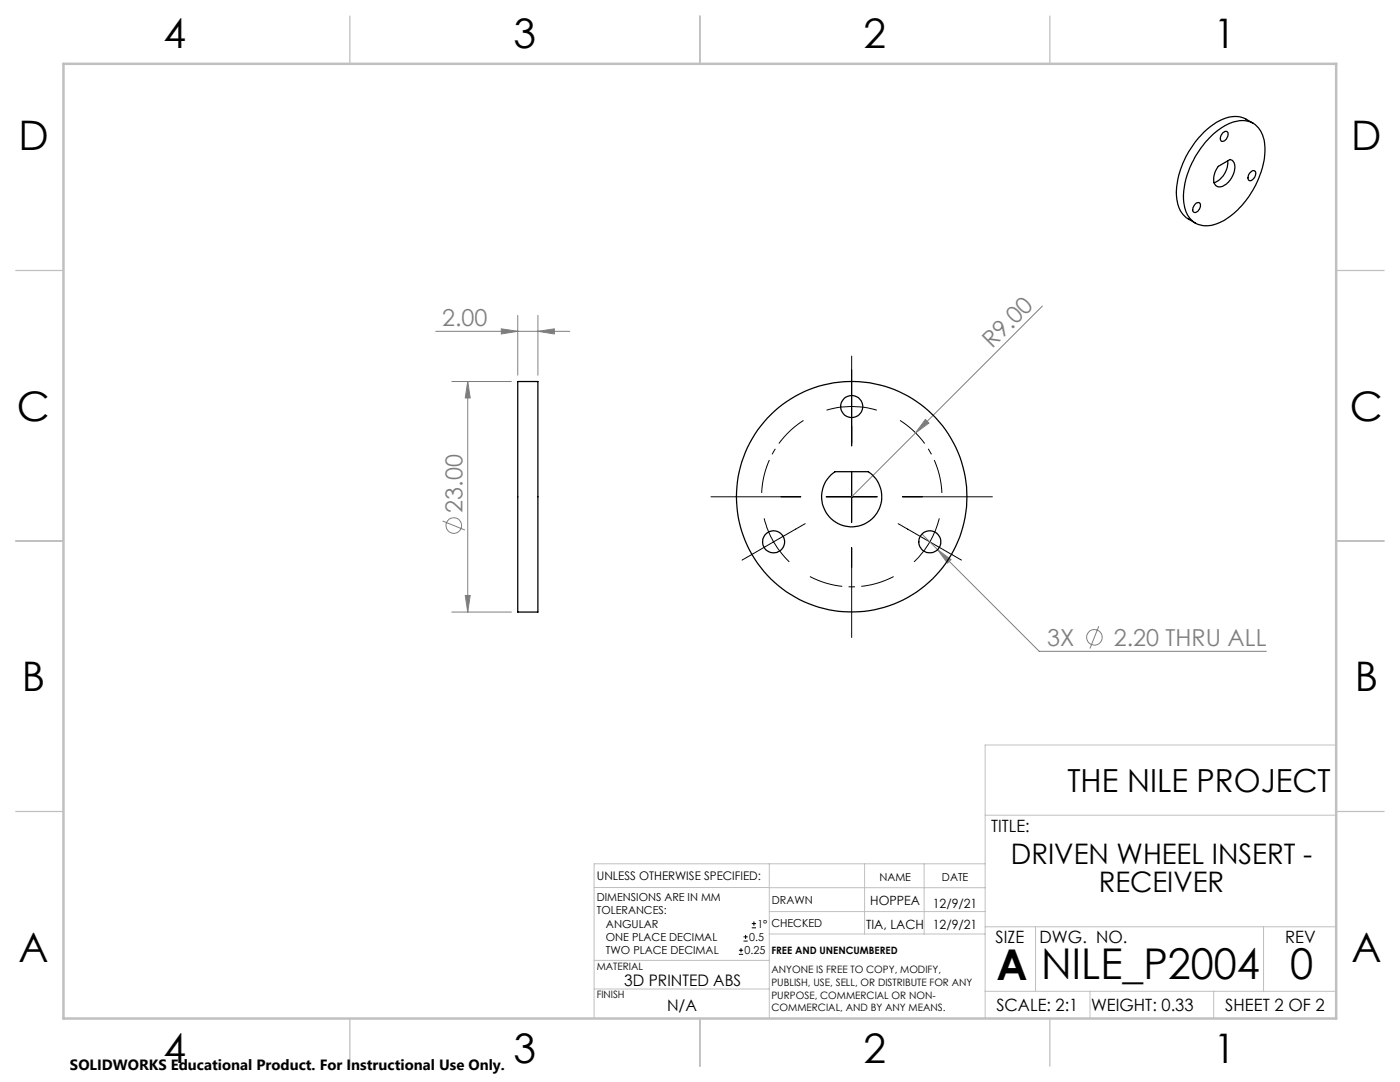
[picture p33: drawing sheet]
<svg xmlns="http://www.w3.org/2000/svg" width="279mm" height="216mm" viewBox="0 0 279 216" stroke-linecap="round" stroke-linejoin="round" font-family="sans-serif">
<defs><g id="words">
<g font-size="8.5">
<text x="198.9" y="195.5">A</text>
<text x="207.8" y="195.4">NILE_P2004</text>
<text x="257.4" y="195.4">0</text>
</g>
<g font-size="8.1">
<text x="32.7" y="9.7">4</text>
<text x="102.5" y="9.7">3</text>
<text x="172.4" y="9.7">2</text>
<text x="242.2" y="9.7">1</text>
<text x="3.7" y="30">D</text>
<text x="269.7" y="30">D</text>
<text x="3.4" y="83.9">C</text>
<text x="269.4" y="83.9">C</text>
<text x="4.4" y="137.9">B</text>
<text x="270.4" y="137.9">B</text>
<text x="3.7" y="191.9">A</text>
<text x="269.7" y="191.9">A</text>
<text x="32.7" y="212.2">4</text>
<text x="102.5" y="212.2">3</text>
<text x="172.4" y="212.2">2</text>
<text x="242.2" y="212.2">1</text>
</g>
<text font-size="6.3" x="213" y="158">THE NILE PROJECT</text>
<g font-size="5.6">
<text x="201.7" y="172.3">DRIVEN WHEEL INSERT -</text>
<text x="219.3" y="178">RECEIVER</text>
</g>
<g font-size="4.7" fill="#808080">
<text x="88.3" y="65.1">2.00</text>
<text x="198" y="69.6" transform="rotate(-45 198 69.6)">R9.00</text>
<text x="92.3" y="102.3" transform="rotate(-90 92.3 102.3)">23.00</text>
<text x="209" y="128.9">3X</text>
<text x="222.3" y="128.9">2.20 THRU ALL</text>
</g>
<g font-size="3.4">
<text x="197.8" y="166">TITLE:</text>
<text x="198.7" y="188.1">SIZE</text>
<text x="207.5" y="188.1">DWG. NO.</text>
<text x="256.5" y="188.2">REV</text>
<text x="198.8" y="201.7">SCALE: 2:1</text>
<text x="217.7" y="201.8">WEIGHT: 0.33</text>
<text x="244.5" y="201.7">SHEET 2 OF 2</text>
</g>
<g font-size="3.2">
<text x="124.6" y="196.7">3D PRINTED ABS</text>
<text x="133.1" y="201.8">N/A</text>
</g>
<text font-size="3" x="14" y="213.5">SOLIDWORKS Educational Product. For Instructional Use Only.</text>
<g font-size="2.5">
<text x="172.9" y="185.4">TIA, LACH</text>
<text x="173.7" y="180.6">HOPPEA</text>
<text x="186.2" y="181.1">12/9/21</text>
<text x="186.2" y="185.4">12/9/21</text>
</g>
<text font-size="2.4" x="119.1" y="175.6">UNLESS OTHERWISE SPECIFIED:</text>
<g font-size="2.2">
<text x="119.1" y="179.8">DIMENSIONS ARE IN MM</text>
<text x="175.5" y="175.9">NAME</text>
<text x="188" y="175.9">DATE</text>
<text x="119.1" y="182.5">TOLERANCES:</text>
<text x="120.9" y="185.1">ANGULAR</text>
<text x="151.2" y="185.1">1°</text>
<text x="154" y="185">CHECKED</text>
<text x="154" y="180.3">DRAWN</text>
<text x="120.9" y="187.8">ONE PLACE DECIMAL</text>
<text x="120.9" y="190.4">TWO PLACE DECIMAL</text>
<text x="148.6" y="190.4">0.25</text>
<text x="149.5" y="187.8">0.5</text>
</g>
<g font-size="2">
<text x="154" y="190.4">FREE AND UNENCUMBERED</text>
<text x="119.1" y="193.5">MATERIAL</text>
<text x="154" y="194.2">ANYONE IS FREE TO COPY, MODIFY,</text>
<text x="154" y="196.7">PUBLISH, USE, SELL, OR DISTRIBUTE FOR ANY</text>
<text x="119.1" y="199.2">FINISH</text>
<text x="154" y="199.2">PURPOSE, COMMERCIAL OR NON-</text>
<text x="154" y="201.8">COMMERCIAL, AND BY ANY MEANS.</text>
</g>
</g></defs>
<g fill="none" stroke="#808080" stroke-width=".2">
<path d="M87 66.1h26.7M90.2 76.1h11.9M93.3 76.1v46M93.3 76.1l.5 3.3h-.9zM100 65.6l3.3 .5-3.3 .5zM103.3 62.9v12M107.4 66.1l3.2-.5v1zM107.4 62.9v12M208 61.1l-38 38M184.7 83.7l.7 .7-2.7 2zM88.3 104l4.5 1.8M92.9 118.8h.9l-.5 3.3z"/>
<path d="M184 106.6l3.1 3.1M187.1 109.7l2.7 2-.7 .7zM187.1 109.7l20.3 20.3h45.3M90.2 122.1h11.9M219.3 125l-1.8 4.4"/>
<circle cx="90.6" cy="104.9" r="1.56"/>
<circle cx="218.4" cy="127.2" r="1.55"/>
</g>
<g fill="none" stroke="#000" stroke-width=".2">
<path d="M170 71v18M141.9 99.1h17.9M164.9 99.1h10.1M165 81.8a17.3 17.3 0 0 1 10 0M170 94.1v10.1M180.1 99.1h17.9M152.5 103.4a19.2 19.2 0 0 0 1.9 4.7M154.4 108.1a21.3 21.3 0 0 0 3.1 4M154.4 108.1l-6.3 3.7M160.7 104.5l-6.3 3.6M170 109.3v17.9M179.2 104.5l6.4 3.6"/>
<path d="M185.6 108.1a18 18 0 0 1-3.2 4M185.6 108.1l6.3 3.7M187.5 103.4a17.6 17.6 0 0 1-1.9 4.7M147.5 190.4h.8M147.5 189.6h.8M147.9 189.2v.8M148.4 187.8h.8M148.4 186.9h.8M148.8 186.5v.9M150 185.1h.9M150 184.3h.9M150.5 183.9v.8"/>
</g>
<path d="M160.4 83.9a18 18 0 0 0-8.4 14.5M188 98.4a18 18 0 0 0-8.4-14.5M161.6 115a18 18 0 0 0 16.7 0" fill="none" stroke="#000" stroke-width=".2" stroke-dasharray="15.2 1.3 1.3 1.3" stroke-dashoffset="8.5" stroke-linecap="butt"/>
<g fill="none" stroke="#c0c0c0" stroke-width=".2">
<path d="M266.7 148.7h-70.1v54.5M118.6 177.1h34.9M153.5 172.4v30.8M153.5 177.1h43.1M172.5 172.4v14M184.4 172.4v14M196.6 172.4h-78v30.8M196.6 162.7h70.1M118.6 197.3h34.9M118.6 191.6h34.9M153.5 186.4h43.1M153.5 181.9h43.1"/>
<path d="M196.6 197.8h70.1M196.6 184.9h70.1M206.7 184.9v12.9M217.5 197.8v5.4M242.2 197.8v5.4M252.2 184.9v12.9"/>
</g>
<path d="M69.8 3.2v9.5M139.7 3.2v9.5M209.5 3.2v9.5M3.1 54h9.6M266.7 54h9.5M3.1 107.9h9.6M266.7 107.9h9.5M3.1 161.9h9.6M266.7 161.9h9.5M69.8 203.2v9.6M139.7 203.2v9.6M209.5 203.2v9.6" fill="none" stroke="#c0c0c0" stroke-width=".25"/>
<path d="M12.7 12.7h254v190.5h-254z" fill="none" stroke="#c0c0c0" stroke-width=".5"/>
<g fill="#808080">
<path d="M187.1 109.7l2.7 2-.7 .7z"/>
<path d="M184.7 83.7l.7 .7-2.7 2z"/>
<path d="M107.4 66.1l3.2-.5v1zM100 65.6l3.3 .5-3.3 .5z"/>
<path d="M93.3 76.1l.5 3.3h-.9zM92.9 118.8h.9l-.5 3.3z"/>
</g>
<g fill="none" stroke="#000" stroke-width=".25">
<path d="M242 26.9a8.3 8.3 0 0 1 6.9-2.7 4.8 4.8 0 0 1 3.5 4.8 17.6 17.6 0 0 1-5.8 13.2 8.3 8.3 0 0 1-6.9 2.7 4.8 4.8 0 0 1-3.5-4.8 17.6 17.6 0 0 1 5.8-13.2zM243.1 33.2l2.4-1.4a1.83 1.83 0 0 1 .8 2.6 3.7 3.7 0 0 1-3.1 2.9 1.5 1.5 0 0 1-.9-2.1l.3-1.1zM244.1 26.5a.59 .59 0 0 1 .8-.2 .59 .59 0 0 1 .1 .9l-.3 .6a.61 .61 0 0 1-.9 .4 .61 .61 0 0 1-.2-1zM245 32.1a4.3 4.3 0 0 1-2.7 4.3M249.6 34.3a.57 .57 0 0 1 .9-.2 .57 .57 0 0 1 0 .9l-.3 .7a.61 .61 0 0 1-.9 .3 .61 .61 0 0 1-.2-.9zM250.1 24.6l-1.4-.8a6 6 0 0 0-6.3 .9 17.5 17.5 0 0 0-7.6 15l.1 .3a4.9 4.9 0 0 0 2.3 3.7l1.4 .8M238.6 40.7a.58 .58 0 0 1 .8-.2 .58 .58 0 0 1 .1 .9l-.5 .8a.59 .59 0 0 1-.8 .1 .59 .59 0 0 1-.1-.8zM103.3 76.1h4.1v46h-4.1zM165.8 94.8l.9-.7h6.6a6 6 0 0 1 1.4 8.7 6 6 0 0 1-8.8 .7 6 6 0 0 1-.1-8.7z"/>
<circle cx="170" cy="99.1" r="23"/>
<circle cx="170" cy="81.1" r="2.2"/>
<circle cx="154.4" cy="108.1" r="2.2"/>
<circle cx="185.6" cy="108.1" r="2.2"/>
</g>
<use href="#words"/>
</svg>
